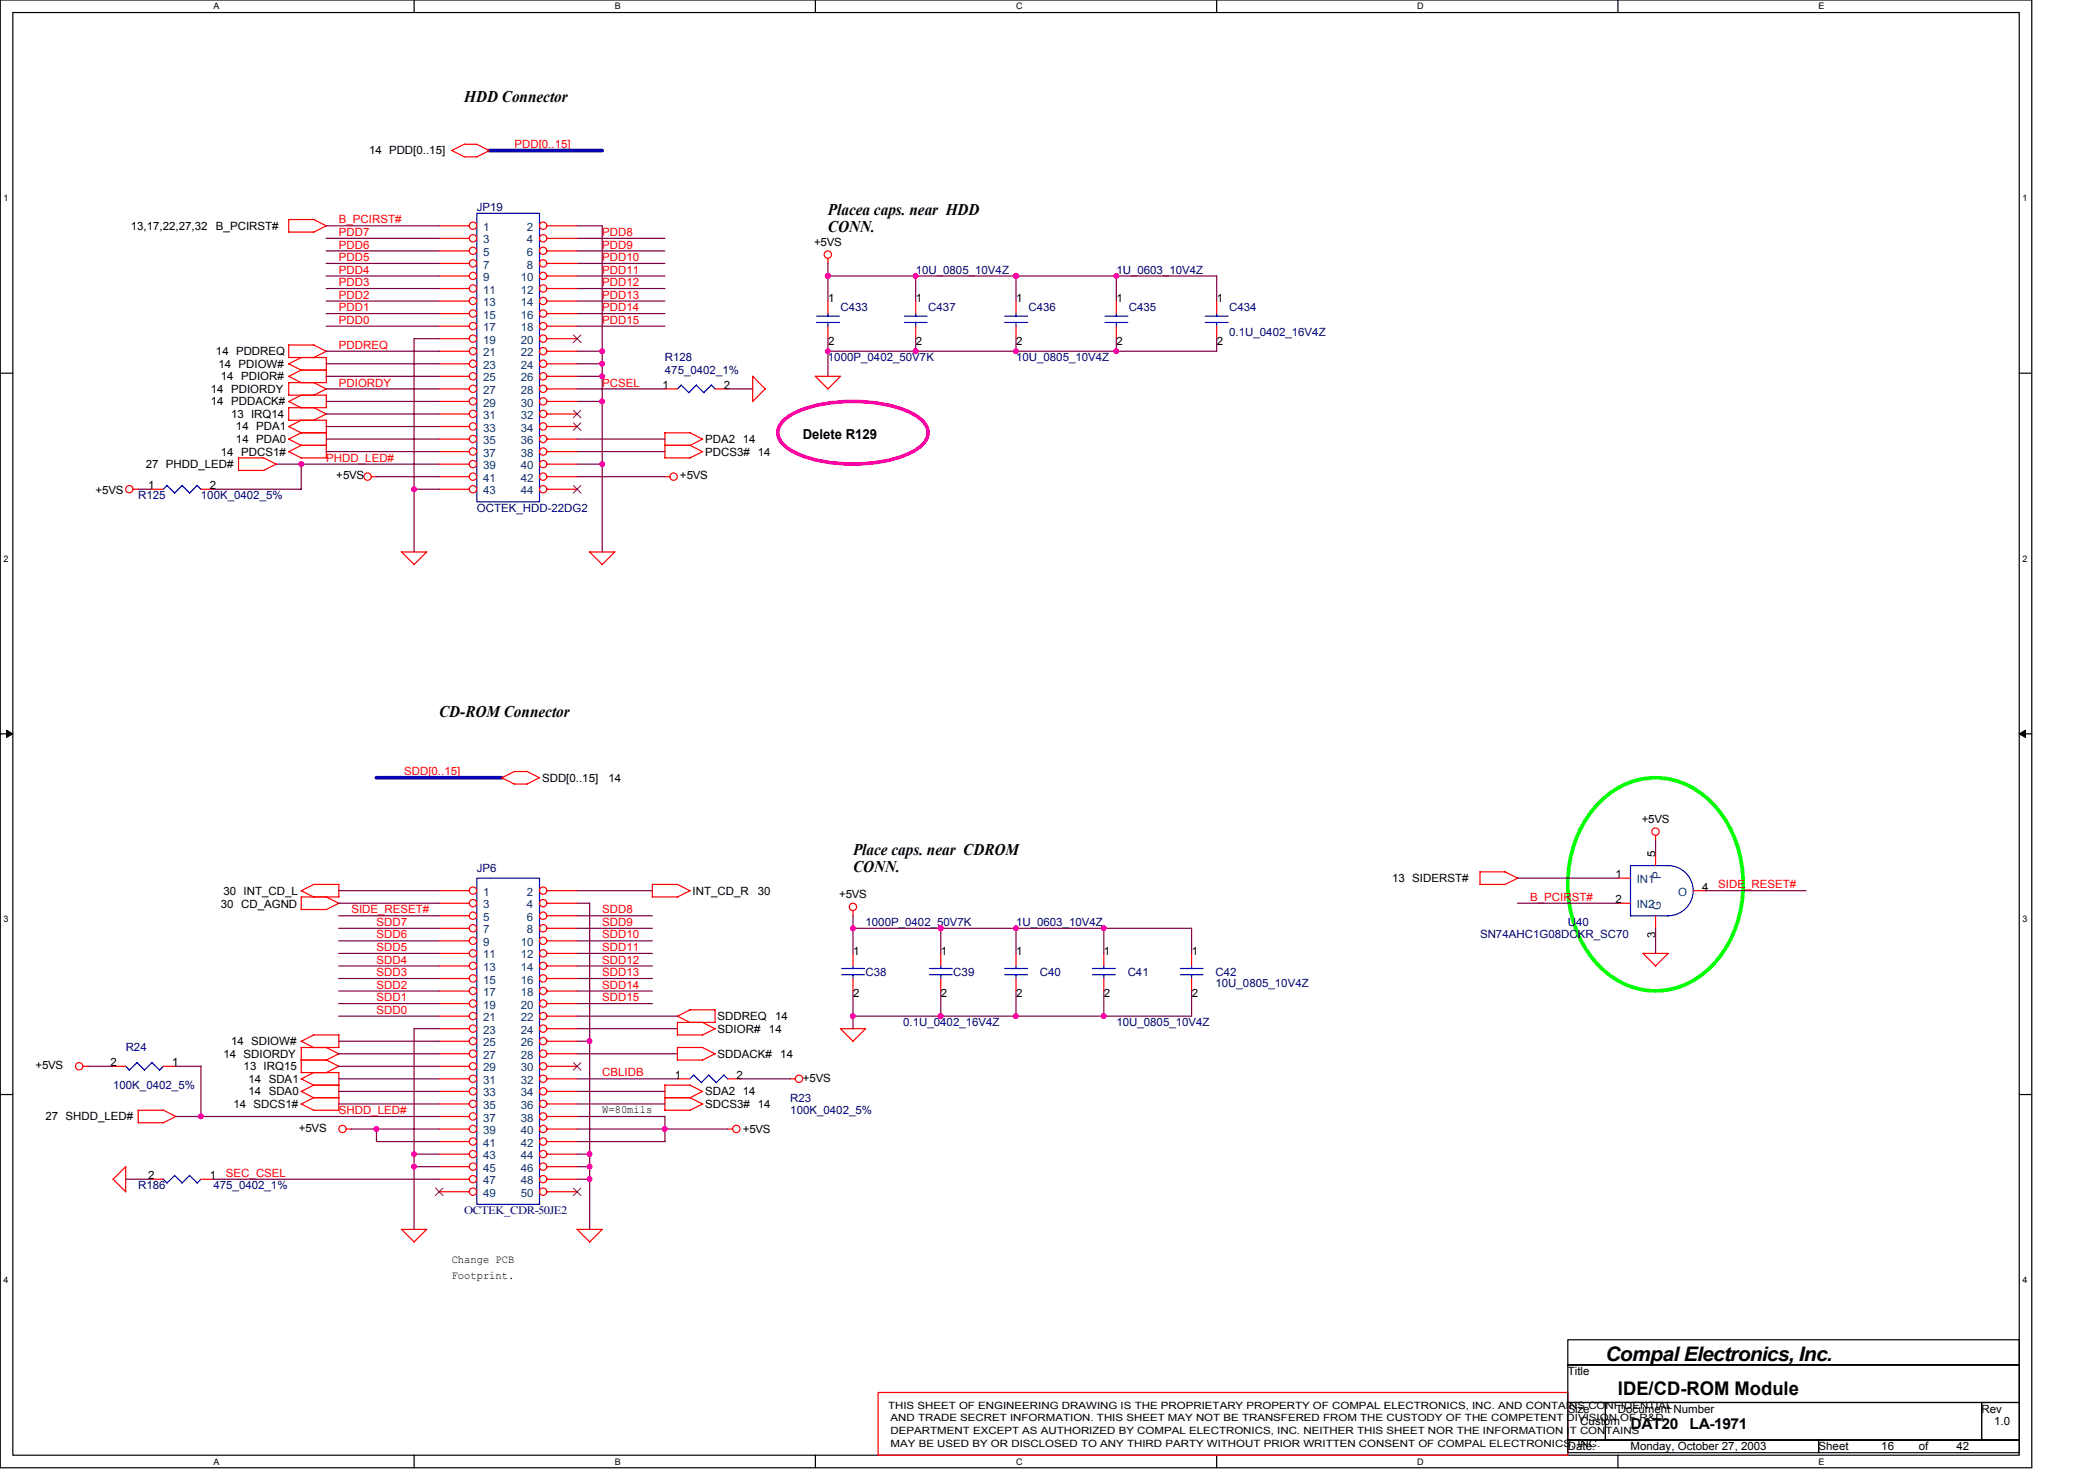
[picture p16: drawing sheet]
<svg xmlns="http://www.w3.org/2000/svg" width="297mm" height="210mm" viewBox="0 0 297 210" stroke-linecap="round" stroke-linejoin="round" font-family="sans-serif">
<defs><g id="words">
<text font-size="2.8" x="227.6" y="192.8">Compal Electronics, Inc.</text>
<text font-size="2.7" x="229.4" y="197.7">IDE/CD-ROM Module</text>
<g font-size="2.3">
<text x="65.8" y="14.5">HDD Connector</text>
<text x="117.4" y="30.5">Placea caps. near HDD</text>
<text x="117.4" y="32.9">CONN.</text>
<text x="62.3" y="101.6">CD-ROM Connector</text>
<text x="120.9" y="121.2">Place caps. near CDROM</text>
<text x="120.9" y="123.6">CONN.</text>
</g>
<g font-size="2.1">
<text x="231.2" y="202.5">DAT20</text>
<text x="239.6" y="202.5">LA-1971</text>
</g>
<text font-size="1.9" x="113.8" y="62.3">Delete R129</text>
<g font-size="1.6">
<text x="52.3" y="21.9">14 PDD[0..15]</text>
<text x="18.5" y="32.6">13,17,22,27,32</text>
<text x="30.6" y="32.6">B_PCIRST#</text>
<text x="115.4" y="34.9">+5VS</text>
<text x="117.4" y="42.9">1</text>
<text x="129.9" y="42.9">1</text>
<text x="144.1" y="42.9">1</text>
<text x="158.3" y="42.9">1</text>
<text x="172.5" y="42.9">1</text>
<text x="30.6" y="50.3">14 PDDREQ</text>
<text x="31" y="52.1">14 PDIOW#</text>
<text x="31.3" y="53.9">14 PDIOR#</text>
<text x="117.4" y="48.9">2</text>
<text x="129.9" y="48.9">2</text>
<text x="144.1" y="48.9">2</text>
<text x="158.3" y="48.9">2</text>
<text x="172.5" y="48.9">2</text>
<text x="29.9" y="55.7">14 PDIORDY</text>
<text x="29.9" y="57.4">14 PDDACK#</text>
<text x="32.8" y="59.2">13 IRQ14</text>
<text x="93.9" y="55.1">1</text>
<text x="102.6" y="55.1">2</text>
<text x="31.3" y="64.6">14 PDCS1#</text>
<text x="33.5" y="61">14 PDA1</text>
<text x="33.5" y="62.8">14 PDA0</text>
<text x="100" y="62.8">PDA2 14</text>
<text x="100" y="64.6">PDCS3#</text>
<text x="107.4" y="64.6">14</text>
<text x="13.5" y="70.1">+5VS</text>
<text x="20.7" y="66.3">27 PHDD_LED#</text>
<text x="21" y="69.3">1</text>
<text x="29.7" y="69.3">2</text>
<text x="47.7" y="67.9">+5VS</text>
<text x="96.4" y="67.9">+5VS</text>
<text x="76.9" y="110.8">SDD[0..15]</text>
<text x="86.3" y="110.8">14</text>
<text x="232.8" y="116.6">+5VS</text>
<text x="197.4" y="125">13 SIDERST#</text>
<text x="229" y="124.4">1</text>
<text x="234.7" y="121.4" transform="rotate(-90 234.7 121.4)">5</text>
<text x="31.3" y="128.7">30 CD_AGND</text>
<text x="31.7" y="126.8">30 INT_CD_L</text>
<text x="98.2" y="126.8">INT_CD_R</text>
<text x="107.4" y="126.8">30</text>
<text x="119" y="127.3">+5VS</text>
<text x="229" y="128">2</text>
<text x="241.3" y="126.2">4</text>
<text x="121" y="135.3">1</text>
<text x="133.4" y="135.3">1</text>
<text x="144.1" y="135.3">1</text>
<text x="156.5" y="135.3">1</text>
<text x="169" y="135.3">1</text>
<text x="234.7" y="132.9" transform="rotate(-90 234.7 132.9)">3</text>
<text x="121" y="141.4">2</text>
<text x="133.4" y="141.4">2</text>
<text x="144.1" y="141.4">2</text>
<text x="156.5" y="141.4">2</text>
<text x="169" y="141.4">2</text>
<text x="31.7" y="149.9">14 SDIORDY</text>
<text x="32.8" y="148.1">14 SDIOW#</text>
<text x="101.7" y="149.9">SDDACK#</text>
<text x="101.7" y="146.3">SDIOR#</text>
<text x="101.7" y="144.6">SDDREQ</text>
<text x="109" y="146.3">14</text>
<text x="109.9" y="144.6">14</text>
<text x="110.6" y="149.9">14</text>
<text x="5" y="151.5">+5VS</text>
<text x="15.7" y="151.1">2</text>
<text x="24.4" y="151.1">1</text>
<text x="34.5" y="151.7">13 IRQ15</text>
<text x="35.2" y="155.2">14 SDA0</text>
<text x="35.2" y="153.5">14 SDA1</text>
<text x="95.7" y="152.9">1</text>
<text x="100" y="155.2">SDA2 14</text>
<text x="104.4" y="152.9">2</text>
<text x="113.8" y="153.3">+5VS</text>
<text x="6.4" y="158.8">27 SHDD_LED#</text>
<text x="33.1" y="157">14 SDCS1#</text>
<text x="42.4" y="160.4">+5VS</text>
<text x="85.4" y="157.7">W=80mils</text>
<text x="100" y="157">SDCS3#</text>
<text x="105.3" y="160.6">+5VS</text>
<text x="107.4" y="157">14</text>
<text x="21" y="167.1">2</text>
<text x="29.7" y="167.1">1</text>
<text x="64" y="179.1">Change PCB</text>
<text x="64" y="181.3">Footprint.</text>
<text x="222.3" y="194.9">Title</text>
<text x="222.3" y="200.2">Size</text>
<text x="224.1" y="202">Custom</text>
<text x="229.4" y="200.2">Document Number</text>
<text x="281" y="200.2">Rev</text>
<text x="282.7" y="202">1.0</text>
<text x="222.3" y="205.5">Date:</text>
<text x="231.2" y="205.5">Monday, October 27, 2003</text>
<text x="257.8" y="205.5">Sheet</text>
<text x="266.7" y="205.5">16</text>
<text x="272.1" y="205.5">of</text>
<text x="277.4" y="205.5">42</text>
</g>
<g font-size="1.6" fill="#f00">
<text x="72.9" y="21">PDD[0..15]</text>
<text x="48" y="33.4">PDD7</text>
<text x="48" y="35.2">PDD6</text>
<text x="48" y="31.7">B_PCIRST#</text>
<text x="85.4" y="33.4">PDD8</text>
<text x="85.4" y="35.2">PDD9</text>
<text x="48" y="37">PDD5</text>
<text x="48" y="38.8">PDD4</text>
<text x="48" y="40.6">PDD3</text>
<text x="85.4" y="38.8">PDD11</text>
<text x="85.4" y="40.6">PDD12</text>
<text x="85.4" y="37">PDD10</text>
<text x="48" y="42.3">PDD2</text>
<text x="48" y="44.1">PDD1</text>
<text x="48" y="45.9">PDD0</text>
<text x="85.4" y="42.3">PDD13</text>
<text x="85.4" y="44.1">PDD14</text>
<text x="85.4" y="45.9">PDD15</text>
<text x="48" y="49.4">PDDREQ</text>
<text x="48" y="54.8">PDIORDY</text>
<text x="85.4" y="54.8">PCSEL</text>
<text x="46.3" y="65.4">PHDD_LED#</text>
<text x="57.3" y="109.9">SDD[0..15]</text>
<text x="243.6" y="125.9">SIDE_RESET#</text>
<text x="49.8" y="129.5">SIDE_RESET#</text>
<text x="53.4" y="131.2">SDD7</text>
<text x="85.4" y="131.2">SDD9</text>
<text x="85.4" y="129.5">SDD8</text>
<text x="217" y="127.7">B_PCIRST#</text>
<text x="53.4" y="133">SDD6</text>
<text x="53.4" y="134.8">SDD5</text>
<text x="53.4" y="136.6">SDD4</text>
<text x="85.4" y="136.6">SDD12</text>
<text x="85.4" y="134.8">SDD11</text>
<text x="85.4" y="133">SDD10</text>
<text x="53.4" y="138.3">SDD3</text>
<text x="53.4" y="143.7">SDD0</text>
<text x="53.4" y="140.1">SDD2</text>
<text x="53.4" y="141.9">SDD1</text>
<text x="85.4" y="138.3">SDD13</text>
<text x="85.4" y="140.1">SDD14</text>
<text x="85.4" y="141.9">SDD15</text>
<text x="85.4" y="152.6">CBLIDB</text>
<text x="48" y="157.9">SHDD_LED#</text>
<text x="32" y="166.8">SEC_CSEL</text>
</g>
<g font-size="1.6" fill="#000080">
<text x="67.6" y="29.9">JP19</text>
<text x="129.8" y="38.8">10U_0805_10V4Z</text>
<text x="158.3" y="38.8">1U_0603_10V4Z</text>
<text x="119.2" y="44.1">C433</text>
<text x="131.6" y="44.1">C437</text>
<text x="145.8" y="44.1">C436</text>
<text x="160.1" y="44.1">C435</text>
<text x="174.3" y="44.1">C434</text>
<text x="174.3" y="47.7">0.1U_0402_16V4Z</text>
<text x="94.3" y="51.2">R128</text>
<text x="94.3" y="53">475_0402_1%</text>
<text x="117.4" y="51.2">1000P_0402_50V7K</text>
<text x="144.1" y="51.2">10U_0805_10V4Z</text>
<text x="19.6" y="70.8">R125</text>
<text x="28.5" y="70.8">100K_0402_5%</text>
<text x="67.6" y="72.6">OCTEK_HDD-22DG2</text>
<text x="67.6" y="123.6">JP6</text>
<text x="122.7" y="131.2">1000P_0402_50V7K</text>
<text x="144.1" y="131.2">1U_0603_10V4Z</text>
<text x="222.3" y="131.2">U40</text>
<text x="209.8" y="133">SN74AHC1G08DCKR_SC70</text>
<text x="122.7" y="138.3">C38</text>
<text x="135.2" y="138.3">C39</text>
<text x="147.4" y="138.3">C40</text>
<text x="159.9" y="138.3">C41</text>
<text x="172.3" y="138.3">C42</text>
<text x="172.3" y="140">10U_0805_10V4Z</text>
<text x="17.8" y="149">R24</text>
<text x="128.1" y="145.5">0.1U_0402_16V4Z</text>
<text x="158.3" y="145.5">10U_0805_10V4Z</text>
<text x="16" y="154.3">100K_0402_5%</text>
<text x="112.1" y="156.1">R23</text>
<text x="112.1" y="157.9">100K_0402_5%</text>
<text x="19.6" y="168.6">R186</text>
<text x="30.3" y="168.6">475_0402_1%</text>
<text x="65.8" y="172.1">OCTEK_CDR-50JE2</text>
</g>
<g font-size="1.6" fill="#004080">
<text x="68.5" y="32.7">1</text>
<text x="68.5" y="34.5">3</text>
<text x="74.7" y="32.7">2</text>
<text x="74.7" y="34.5">4</text>
<text x="68.5" y="36.3">5</text>
<text x="68.5" y="38.1">7</text>
<text x="68.5" y="39.8">9</text>
<text x="68.5" y="41.6">11</text>
<text x="73.8" y="41.6">12</text>
<text x="73.8" y="39.8">10</text>
<text x="74.7" y="36.3">6</text>
<text x="74.7" y="38.1">8</text>
<text x="68.5" y="43.4">13</text>
<text x="68.5" y="45.2">15</text>
<text x="68.5" y="46.9">17</text>
<text x="73.8" y="43.4">14</text>
<text x="73.8" y="45.2">16</text>
<text x="73.8" y="46.9">18</text>
<text x="68.5" y="48.7">19</text>
<text x="68.5" y="50.5">21</text>
<text x="68.5" y="52.3">23</text>
<text x="73.8" y="48.7">20</text>
<text x="73.8" y="50.5">22</text>
<text x="73.8" y="52.3">24</text>
<text x="68.5" y="54.1">25</text>
<text x="68.5" y="55.8">27</text>
<text x="68.5" y="57.6">29</text>
<text x="68.5" y="59.4">31</text>
<text x="73.8" y="54.1">26</text>
<text x="73.8" y="55.8">28</text>
<text x="73.8" y="57.6">30</text>
<text x="73.8" y="59.4">32</text>
<text x="68.5" y="61.2">33</text>
<text x="68.5" y="63">35</text>
<text x="68.5" y="64.7">37</text>
<text x="73.8" y="61.2">34</text>
<text x="73.8" y="63">36</text>
<text x="73.8" y="64.7">38</text>
<text x="68.5" y="66.5">39</text>
<text x="68.5" y="68.3">41</text>
<text x="68.5" y="70.1">43</text>
<text x="73.8" y="66.5">40</text>
<text x="73.8" y="68.3">42</text>
<text x="73.8" y="70.1">44</text>
<text x="232.1" y="125.2">IN1</text>
<text x="235.5" y="124.7" transform="rotate(-90 235.5 124.7)">P</text>
<text x="68.5" y="127">1</text>
<text x="68.5" y="128.7">3</text>
<text x="68.5" y="130.5">5</text>
<text x="74.7" y="127">2</text>
<text x="74.7" y="128.7">4</text>
<text x="74.7" y="130.5">6</text>
<text x="232.1" y="128.7">IN2</text>
<text x="235.5" y="128.9" transform="rotate(-90 235.5 128.9)">G</text>
<text x="237.9" y="127">O</text>
<text x="68.5" y="132.3">7</text>
<text x="68.5" y="134.1">9</text>
<text x="68.5" y="135.8">11</text>
<text x="68.5" y="137.6">13</text>
<text x="73.8" y="135.8">12</text>
<text x="73.8" y="137.6">14</text>
<text x="73.8" y="134.1">10</text>
<text x="74.7" y="132.3">8</text>
<text x="68.5" y="139.4">15</text>
<text x="68.5" y="141.2">17</text>
<text x="68.5" y="143">19</text>
<text x="73.8" y="139.4">16</text>
<text x="73.8" y="141.2">18</text>
<text x="73.8" y="143">20</text>
<text x="68.5" y="144.7">21</text>
<text x="68.5" y="146.5">23</text>
<text x="68.5" y="148.3">25</text>
<text x="73.8" y="144.7">22</text>
<text x="73.8" y="146.5">24</text>
<text x="73.8" y="148.3">26</text>
<text x="68.5" y="150.1">27</text>
<text x="68.5" y="151.9">29</text>
<text x="68.5" y="153.6">31</text>
<text x="68.5" y="155.4">33</text>
<text x="73.8" y="150.1">28</text>
<text x="73.8" y="151.9">30</text>
<text x="73.8" y="153.6">32</text>
<text x="73.8" y="155.4">34</text>
<text x="68.5" y="157.2">35</text>
<text x="68.5" y="159">37</text>
<text x="68.5" y="160.7">39</text>
<text x="73.8" y="157.2">36</text>
<text x="73.8" y="159">38</text>
<text x="73.8" y="160.7">40</text>
<text x="68.5" y="162.5">41</text>
<text x="68.5" y="164.3">43</text>
<text x="68.5" y="166.1">45</text>
<text x="68.5" y="167.9">47</text>
<text x="73.8" y="162.5">42</text>
<text x="73.8" y="164.3">44</text>
<text x="73.8" y="166.1">46</text>
<text x="73.8" y="167.9">48</text>
<text x="68.5" y="169.6">49</text>
<text x="73.8" y="169.6">50</text>
</g>
<g font-size="1.4">
<text x="125.9" y="199.7">THIS SHEET OF ENGINEERING DRAWING IS THE PROPRIETARY PROPERTY OF COMPAL ELECTRONICS, INC. AND CONTAINS CONFIDENTIAL</text>
<text x="126.3" y="203.2">DEPARTMENT EXCEPT AS AUTHORIZED BY COMPAL ELECTRONICS, INC. NEITHER THIS SHEET NOR THE INFORMATION IT CONTAINS</text>
<text x="126.3" y="201.5">AND TRADE SECRET INFORMATION. THIS SHEET MAY NOT BE TRANSFERED FROM THE CUSTODY OF THE COMPETENT DIVISION OF R&amp;D</text>
<text x="126.3" y="205">MAY BE USED BY OR DISCLOSED TO ANY THIRD PARTY WITHOUT PRIOR WRITTEN CONSENT OF COMPAL ELECTRONICS, INC.</text>
</g>
<g font-size="1.3">
<text x="30.3" y="1.3">A</text>
<text x="87.2" y="1.3">B</text>
<text x="144.1" y="1.3">C</text>
<text x="201" y="1.3">D</text>
<text x="257.8" y="1.3">E</text>
<text x=".5" y="28.5">1</text>
<text x="286.7" y="28.5">1</text>
<text x=".5" y="79.6">2</text>
<text x="286.7" y="79.6">2</text>
<text x=".5" y="130.7">3</text>
<text x="286.7" y="130.7">3</text>
<text x=".5" y="181.8">4</text>
<text x="286.7" y="181.8">4</text>
<text x="30.3" y="207.6">A</text>
<text x="87.2" y="207.6">B</text>
<text x="144.1" y="207.6">C</text>
<text x="201" y="207.6">D</text>
<text x="257.8" y="207.6">E</text>
</g>
</g></defs>
<path d="M0 0h288.1v208h-288.1zM1.8 1.8h284.5v204.4h-284.5z" fill="none" stroke="#000" stroke-width=".17"/>
<g fill="#fff">
<path d="M30.2 .2h.9v1.4h-.9z"/>
<path d="M30.2 206.4h.9v1.5h-.9z"/>
</g>
<path d="M58.7 0v1.8M58.7 206.2v1.8" fill="none" stroke="#000" stroke-width=".17"/>
<g fill="#fff">
<path d="M87.2 .2h.8v1.4h-.8z"/>
<path d="M87.2 206.4h.8v1.5h-.8z"/>
</g>
<path d="M115.6 0v1.8M115.6 206.2v1.8" fill="none" stroke="#000" stroke-width=".17"/>
<g fill="#fff">
<path d="M144.1 .2h.9v1.4h-.9z"/>
<path d="M144.1 206.4h.9v1.5h-.9z"/>
</g>
<path d="M172.5 0v1.8M172.5 206.2v1.8" fill="none" stroke="#000" stroke-width=".17"/>
<g fill="#fff">
<path d="M201 .2h.9v1.4h-.9z"/>
<path d="M201 206.4h.9v1.5h-.9z"/>
</g>
<path d="M229.4 0v1.8M229.4 206.2v1.8" fill="none" stroke="#000" stroke-width=".17"/>
<g fill="#fff">
<path d="M257.8 .2h.9v1.4h-.9z"/>
<path d="M257.8 206.4h.9v1.5h-.9z"/>
<path d="M.5 27.3h.7v1.4h-.7z"/>
<path d="M286.7 27.3h.7v1.4h-.7z"/>
<path d="M.5 78.4h.7v1.5h-.7z"/>
<path d="M286.7 78.4h.7v1.5h-.7z"/>
</g>
<path d="M0 52.9h1.8M286.3 52.9h1.8" fill="none" stroke="#000" stroke-width=".17"/>
<g fill="#fff">
<path d="M.5 129.6h.7v1.4h-.7z"/>
<path d="M286.7 129.6h.7v1.4h-.7z"/>
</g>
<path d="M0 104h1.8M286.3 104h1.8" fill="none" stroke="#000" stroke-width=".17"/>
<path d="M.9 103.5l.9 .5-.9 .5zM286.3 104l.9-.5v1z" fill="#000" stroke="#000" stroke-width=".14"/>
<g fill="#fff">
<path d="M.5 180.7h.7v1.4h-.7z"/>
<path d="M286.7 180.7h.7v1.4h-.7z"/>
</g>
<path d="M0 155.1h1.8M286.3 155.1h1.8M222.3 189.9h64v3.5h-64zM222.3 193.4h64v5.4h-64zM222.3 198.8h5.3v5.3h-5.3zM227.6 198.8h53.4v5.3h-53.4zM281 198.8h5.3v5.3h-5.3zM222.3 204.1h35.5v1.8h-35.5zM257.8 204.1h28.5v1.8h-28.5z" fill="none" stroke="#000" stroke-width=".17"/>
<g fill="none" stroke="#f00" stroke-width=".17">
<path d="M40.9 32.9h3.6M40.9 31.1v1.8M40.9 31.1h3.6M44.5 31.1l1.8 .9M46.3 32l-1.8 .9M62.3 32h4.2M62.3 33.8h4.2M62.3 35.6h4.2M62.3 37.3h4.2M62.3 39.1h4.2M64 21.3l1.8 .9M65.8 22.2h1.8"/>
<path d="M65.8 20.4h1.8M65.8 20.4l-1.8 .9M67.6 20.4l1.8 1M69.4 21.3l-1.8 .9M77.6 32h4.2M77.6 33.8h4.2M77.6 35.6h4.2M77.6 37.3h4.2M77.6 39.1h4.2M117.4 36.6v.8M40.9 57.8h5.4M40.9 50.7h5.4"/>
<path d="M40.9 56h5.4M40.9 59.6h5.4v5.3M40.9 54.2v1.8M40.9 57.8v1.8M40.9 53.3l1.8 1M40.9 54.2h5.4M40.9 51.6l1.8 .9M40.9 56.9l1.8 .9M42.7 52.5h3.6M42.7 59.6l-1.8 .9M42.7 52.5l-1.8 .9M42.7 50.7l-1.8 .9"/>
<path d="M42.7 56l-1.8 .9M44.5 57.8l1.8 .9M44.5 48.9l1.8 .9M44.5 54.2l1.8 .9M44.5 48.9h-3.6v1.8M46.3 50.7v3.5M46.3 56v1.8M46.3 49.8l-1.8 .9M46.3 55.1l-1.8 .9M46.3 58.7l-1.8 .9M62.3 53.3h4.2M62.3 40.9h4.2"/>
<path d="M62.3 42.7h4.2M62.3 44.4h4.2M62.3 46.2h4.2M62.3 48h4.2M62.3 49.8h4.2M62.3 51.6h4.2M62.3 55.1h4.2M62.3 56.9h4.2M62.3 58.7h4.2M77.6 53.3h4.2M77.6 40.9h4.2M77.6 42.7h4.2"/>
<path d="M77.6 44.4h4.2M77.6 46.2h4.2M77.6 48h4.2M77.6 49.8h4.2M77.6 51.6h4.2M77.6 55.1h4.2M77.6 56.9h4.2M77.6 58.7h4.2M94.3 55.1h1.8M101.4 55.1h1.8M106.7 53.3v3.6M106.7 53.3l1.8 1.8"/>
<path d="M108.5 55.1l-1.8 1.8M115.6 53.3l1.8 1.8M115.6 53.3h3.6l-1.8 1.8M117.4 42.7v1.7M117.4 46.2v1.8M129.8 42.7v1.7M129.8 46.2v1.8M144.1 42.7v1.7M144.1 46.2v1.8M158.3 42.7v1.7M158.3 46.2v1.8M172.5 42.7v1.7"/>
<path d="M172.5 46.2v1.8M18.9 69.3h.7M21.4 69.3h1.8M28.5 69.3h1.8M33.8 66.7h3.6M37.4 64.9l1.8 .9M37.4 64.9h-3.6v1.8M39.2 65.8l-1.8 .9M40.9 64l1.8 .9M40.9 60.5l1.8 .9M40.9 62.2l1.8 .9M42.7 63.1h3.6"/>
<path d="M42.7 61.3h3.6M42.7 64.9h3.6M42.7 63.1l-1.8 .9M42.7 61.3l-1.8 1M52.7 67.6h.7M56.9 78.2l1.8 1.8M56.9 78.2h3.6l-1.8 1.8M62.3 69.3h4.2M62.3 67.6h4.2M62.3 60.5h4.2M62.3 62.2h4.2M62.3 64h4.2"/>
<path d="M62.3 65.8h4.2M77.6 69.3h4.2M77.6 67.6h4.2M77.6 60.5h4.2M77.6 62.2h4.2M77.6 64h4.2M77.6 65.8h4.2M83.6 78.2l1.8 1.8M83.6 78.2h3.6M87.2 78.2l-1.8 1.8M94.3 67.6h.7M94.3 63.1h3.6"/>
<path d="M94.3 64.9h3.5M94.3 61.3v3.6M94.3 61.3h3.6M97.8 61.3l1.8 1M97.8 63.1l1.8 .9M99.6 62.2l-1.8 .9M99.6 64l-1.8 .9M71.2 110.2l1.8 .9M72.9 109.3h1.8M72.9 109.3l-1.8 1M74.7 109.3l1.8 .9M76.5 110.2l-1.8 .9h-1.8"/>
<path d="M234.7 118.4v.7M42.7 126.3l1.8-1h3.5v1.8M42.7 126.2l1.8 .9M46.3 127.1l1.8 .9M48 128l-1.8 .9h-3.5M48.1 127.1h-5.4v1.8M62.3 135.1h4.2M62.3 126.2h4.2M62.3 128h4.2M62.3 129.8h4.2M62.3 131.6h4.2M62.3 133.3h4.2"/>
<path d="M62.3 136.9h4.2M62.3 138.7h4.2M77.6 135.1h4.2M77.6 126.2h4.2M77.6 128h4.2M77.6 129.8h4.2M77.6 131.6h4.2M77.6 133.3h4.2M77.6 136.9h4.2M77.6 138.7h4.2M97.8 126.2l-1.8 .9M97.9 126.3l-1.8-1h-3.6v1.8h3.6"/>
<path d="M120.9 129.1v.7M120.9 135.1v1.8M120.9 138.7v1.8M133.4 135.1v1.8M133.4 138.7v1.8M144.1 135.1v1.8M144.1 138.7v1.8M156.5 135.1v1.8M156.5 138.7v1.8M168.9 135.1v1.8M168.9 138.7v1.8M209.8 125.3h3.6"/>
<path d="M213.4 123.6l1.8 .9M213.4 123.6h-3.6v1.7M215.2 124.5l-1.8 .9M229.4 128h1.8M229.4 124.5h1.8M234.7 120.9v1.8M234.7 129.8v1.8M236.5 135.1l-1.8 1.8M236.5 135.1h-3.5l1.7 1.8M240.1 126.2h1.7M11.8 151.1h.7M16 151.1h1.8"/>
<path d="M19.6 157.4h3.6l1.7 .8M19.6 159.1h3.6M19.6 157.4v1.8M23.2 151.1h1.7M25 158.2l-1.8 .9M42.7 147.6l1.8-.9h3.5v1.8M42.7 154.7l1.8 .9M42.7 152.9l1.8 .9M42.7 156.5l1.8 .9M42.7 147.6l1.8 .9M44.5 152l-1.8 .9M44.5 157.4h3.6"/>
<path d="M46.2 150.2l1.8 .9M46.3 148.5l1.8 .9M48 152v5.4M48 149.4l-1.7 .8h-3.6M48.1 148.5l-5.4-.1v3.6h5.3M48.1 155.6h-3.6l-1.8 .9M48.1 153.8h-3.6l-1.8 .9M48.1 151.1l-1.8 .9M62.3 145.8h4.2M62.3 151.1h4.2M62.3 152.9h4.2M62.3 140.5h4.2"/>
<path d="M62.3 142.2h4.2M62.3 144h4.2M62.3 147.6h4.2M62.3 149.4h4.2M62.3 154.7h4.2M62.3 156.5h4.2M62.3 158.2h4.2M77.6 145.8h4.2M77.6 151.1h4.2M77.6 152.9h4.2M77.6 140.5h4.2M77.6 142.2h4.2"/>
<path d="M77.6 144h4.2M77.6 147.6h4.2M77.6 149.4h4.2M77.6 154.7h4.2M77.6 156.5h4.2M77.6 158.2h4.2M94.3 155.6h3.6M94.3 157.4h3.5M94.3 153.8v3.6M94.3 153.8h3.6M96 150.2h3.6M96 146.7h3.6"/>
<path d="M96.1 152.9h1.7M96.1 144.9v1.8M96.1 144.9h5.3M96.1 144l1.8 .9M97.8 143.1h3.6M97.8 153.8l1.8 .9M97.8 155.6l1.8 .9M97.8 143.1l-1.8 .9M99.6 154.7l-1.8 .9M99.6 156.5l-1.8 .9M99.6 148.5l1.8 .9M99.6 144.9l1.8 .9"/>
<path d="M99.6 148.5l-3.5-.1v1.8M101.4 149.4l-1.8 .9M101.4 145.8l-1.8 .9M101.4 143.1v1.8M103.2 152.9h1.7M112 152.9h.8M119.1 145.8l1.8 1.8M119.2 145.8h3.5M122.7 145.8l-1.8 1.8M16 167.1l1.8 1.8M17.8 165.4v3.5M17.8 165.3l-1.8 1.8"/>
<path d="M21.4 167.1h1.8M28.5 167.1h1.8M49.1 160h.7M56.9 174.2l1.8 1.8 1.8-1.8h-3.6M62.3 160h4.2M62.3 161.8h4.2M62.3 163.6h4.2M62.3 165.4h4.2M62.3 167.1h4.2M62.3 168.9h4.2M77.6 160h4.2M77.6 161.8h4.2"/>
<path d="M77.6 163.6h4.2M77.6 165.4h4.2M77.6 167.1h4.2M77.6 168.9h4.2M81.8 174.2l1.8 1.8M81.8 174.2h3.6l-1.8 1.8M103.1 160h.8M124.5 197.4h97.8v8.8h-97.8z"/>
<circle cx="67.1" cy="32" r=".52"/>
<circle cx="67.1" cy="39.1" r=".52"/>
<circle cx="67.1" cy="37.3" r=".52"/>
<circle cx="67.1" cy="35.5" r=".52"/>
<circle cx="67.1" cy="33.8" r=".52"/>
<circle cx="77" cy="32" r=".52"/>
<circle cx="77" cy="37.3" r=".52"/>
<circle cx="77" cy="39.1" r=".52"/>
<circle cx="77" cy="35.5" r=".52"/>
<circle cx="77" cy="33.8" r=".52"/>
<circle cx="117.4" cy="36.1" r=".52"/>
<circle cx="67.1" cy="46.2" r=".52"/>
<circle cx="67.1" cy="42.7" r=".52"/>
<circle cx="67.1" cy="44.4" r=".52"/>
<circle cx="67.1" cy="40.9" r=".52"/>
<circle cx="67.1" cy="49.8" r=".52"/>
<circle cx="67.1" cy="51.6" r=".52"/>
<circle cx="67.1" cy="53.3" r=".52"/>
<circle cx="67.1" cy="48" r=".52"/>
<circle cx="67.1" cy="56.9" r=".52"/>
<circle cx="67.1" cy="58.7" r=".52"/>
<circle cx="67.1" cy="55.1" r=".52"/>
<circle cx="77" cy="46.2" r=".52"/>
<circle cx="77" cy="51.6" r=".52"/>
<circle cx="77" cy="40.9" r=".52"/>
<circle cx="77" cy="44.4" r=".52"/>
<circle cx="77" cy="53.3" r=".52"/>
<circle cx="77" cy="42.7" r=".52"/>
<circle cx="77" cy="48" r=".52"/>
<circle cx="77" cy="49.8" r=".52"/>
<circle cx="77" cy="56.9" r=".52"/>
<circle cx="77" cy="58.7" r=".52"/>
<circle cx="77" cy="55.1" r=".52"/>
<circle cx="18.3" cy="69.3" r=".52"/>
<circle cx="52.1" cy="67.6" r=".52"/>
<circle cx="67.1" cy="67.6" r=".52"/>
<circle cx="67.1" cy="65.8" r=".52"/>
<circle cx="67.1" cy="62.2" r=".52"/>
<circle cx="67.1" cy="60.4" r=".52"/>
<circle cx="67.1" cy="69.3" r=".52"/>
<circle cx="67.1" cy="64" r=".52"/>
<circle cx="77" cy="67.6" r=".52"/>
<circle cx="77" cy="62.2" r=".52"/>
<circle cx="77" cy="64" r=".52"/>
<circle cx="77" cy="60.4" r=".52"/>
<circle cx="77" cy="65.8" r=".52"/>
<circle cx="77" cy="69.3" r=".52"/>
<circle cx="95.5" cy="67.6" r=".52"/>
<circle cx="234.7" cy="117.9" r=".52"/>
<circle cx="67.1" cy="136.9" r=".52"/>
<circle cx="67.1" cy="135.1" r=".52"/>
<circle cx="67.1" cy="126.2" r=".52"/>
<circle cx="67.1" cy="133.3" r=".52"/>
<circle cx="67.1" cy="138.7" r=".52"/>
<circle cx="67.1" cy="131.6" r=".52"/>
<circle cx="67.1" cy="128" r=".52"/>
<circle cx="67.1" cy="129.8" r=".52"/>
<circle cx="77" cy="138.7" r=".52"/>
<circle cx="77" cy="126.2" r=".52"/>
<circle cx="77" cy="133.3" r=".52"/>
<circle cx="77" cy="131.6" r=".52"/>
<circle cx="77" cy="136.9" r=".52"/>
<circle cx="77" cy="128" r=".52"/>
<circle cx="77" cy="135.1" r=".52"/>
<circle cx="77" cy="129.8" r=".52"/>
<circle cx="120.9" cy="128.5" r=".52"/>
<circle cx="11.2" cy="151.1" r=".52"/>
<circle cx="67.1" cy="142.2" r=".52"/>
<circle cx="67.1" cy="149.3" r=".52"/>
<circle cx="67.1" cy="152.9" r=".52"/>
<circle cx="67.1" cy="156.5" r=".52"/>
<circle cx="67.1" cy="158.2" r=".52"/>
<circle cx="67.1" cy="145.8" r=".52"/>
<circle cx="67.1" cy="147.6" r=".52"/>
<circle cx="67.1" cy="140.5" r=".52"/>
<circle cx="67.1" cy="144" r=".52"/>
<circle cx="67.1" cy="151.1" r=".52"/>
<circle cx="67.1" cy="154.7" r=".52"/>
<circle cx="77" cy="142.2" r=".52"/>
<circle cx="77" cy="149.3" r=".52"/>
<circle cx="77" cy="158.2" r=".52"/>
<circle cx="77" cy="145.8" r=".52"/>
<circle cx="77" cy="151.1" r=".52"/>
<circle cx="77" cy="154.7" r=".52"/>
<circle cx="77" cy="147.6" r=".52"/>
<circle cx="77" cy="152.9" r=".52"/>
<circle cx="77" cy="156.5" r=".52"/>
<circle cx="77" cy="144" r=".52"/>
<circle cx="77" cy="140.5" r=".52"/>
<circle cx="113.3" cy="152.9" r=".52"/>
<circle cx="48.6" cy="160" r=".52"/>
<circle cx="67.1" cy="165.3" r=".52"/>
<circle cx="67.1" cy="163.6" r=".52"/>
<circle cx="67.1" cy="168.9" r=".52"/>
<circle cx="67.1" cy="167.1" r=".52"/>
<circle cx="67.1" cy="160" r=".52"/>
<circle cx="67.1" cy="161.8" r=".52"/>
<circle cx="77" cy="163.6" r=".52"/>
<circle cx="77" cy="160" r=".52"/>
<circle cx="77" cy="165.3" r=".52"/>
<circle cx="77" cy="167.1" r=".52"/>
<circle cx="77" cy="168.9" r=".52"/>
<circle cx="77" cy="161.8" r=".52"/>
<circle cx="104.4" cy="160" r=".52"/>
</g>
<path d="M226.4 114.1a10.9 10.9 0 0 1 16.7 0 17.4 17.4 0 0 1 0 22.4 10.9 10.9 0 0 1-16.7 0 17.4 17.4 0 0 1 0-22.4z" fill="none" stroke="#0f0" stroke-width=".53"/>
<path d="M111.1 59.6a11.1 11.1 0 0 1 5.7-2.4 23.1 23.1 0 0 1 11.7 1 5.3 5.3 0 0 1 3 2.5 2.23 2.23 0 0 1-.7 2.4 11.2 11.2 0 0 1-5.7 2.3 22.8 22.8 0 0 1-11.7-.9 5.3 5.3 0 0 1-3-2.6 2.23 2.23 0 0 1 .7-2.3z" fill="none" stroke="#f0f" stroke-width=".53"/>
<g fill="none" stroke="#00f" stroke-width=".17">
<path d="M67.6 30.2h8.9v40.9h-8.9zM96.6 54.6l1.1 1.1M96.6 54.6l-.5 .5M98.7 54.6l1.1 1.1M98.7 54.6l-1 1M100.9 54.6l.5 .5M100.9 54.6l-1.1 1M115.8 45.7h3.2M115.8 44.8h3.2M117.4 44.4v.4M117.4 45.7v.5M128.2 45.7h3.3"/>
<path d="M128.2 44.8h3.3M129.8 44.4v.4M129.8 45.7v.5M142.4 45.7h3.3M142.4 44.8h3.3M144.1 44.4v.4M144.1 45.7v.5M156.7 45.7h3.2M156.7 44.8h3.2M158.3 44.4v.4M158.3 45.7v.5M170.9 45.7h3.2"/>
<path d="M170.9 44.8h3.2M172.5 44.4v.4M172.5 45.7v.5M23.7 68.8l1.1 1.1M23.7 68.8l-.5 .5M25.8 68.8l1.1 1.1M25.8 68.8l-1 1.1M28.5 69.4l-.5-.6-1.1 1.1M67.6 124.5h8.9v46.2h-8.9zM119.3 138.2h3.3M119.3 137.3h3.3M120.9 136.9v.4"/>
<path d="M120.9 138.1v.6M131.8 138.2h3.2M131.8 137.3h3.2M133.4 136.9v.4M133.4 138.1v.6M142.4 138.2h3.3M142.4 137.3h3.3M144.1 136.9v.4M144.1 138.1v.6M154.9 138.2h3.2M154.9 137.3h3.2M156.5 136.9v.4"/>
<path d="M156.5 138.1v.6M167.3 138.2h3.3M167.3 137.3h3.3M168.9 136.9v.4M168.9 138.1v.6M236.5 122.7a3.6 3.6 0 0 1 3.6 3.5 3.6 3.6 0 0 1-3.6 3.6M236.5 122.7h-5.3v7.1h5.3M17.8 151.1l.5 .6M19.4 150.6l1.1 1.1M19.4 150.6l-1.1 1.1M21.5 150.6l1.1 1.1 .6-.6M21.5 150.6l-1 1.1"/>
<path d="M98.4 152.4l1.1 1.1M98.4 152.4l-.6 .5M100.5 152.4l1.1 1.1M100.5 152.4l-1.1 1M102.6 152.4l.6 .5M102.7 152.4l-1.1 1M23.1 167.1l.6 .6M24.7 166.6l1.1 1.1M24.8 166.6l-1.1 1.1M28 167.7l-1.1-1.1-1.1 1.1M28.5 167.1l-.6 .6"/>
</g>
<g fill="none" stroke="#804000" stroke-width=".14">
<path d="M81.3 47.5l1.1 1.1M81.3 58.1l1.1 1.1M81.3 59.9l1.1 1.1M82.4 47.5l-1.1 1.1M82.4 58.1l-1.1 1.1M82.4 59.9l-1.1 1.1M81.3 68.8l1.1 1.1M82.4 68.8l-1.1 1.1M81.3 150.6l1.1 1.1M82.4 150.6l-1.1 1.1M61.7 168.4l1.1 1.1M62.8 168.4l-1.1 1.1"/>
<path d="M81.3 168.4l1.1 1.1M82.4 168.4l-1.1 1.1"/>
</g>
<path d="M69.4 21.3h16M53.4 110.2h17.8" fill="none" stroke="#00f" stroke-width=".53"/>
<g fill="none" stroke="#800040" stroke-width=".17">
<path d="M46.2 33.8h16.1M46.2 39.1h16.1M46.2 37.3h16.1M46.2 35.6h16.1M46.2 32h16.1M81.8 33.8h12.5M81.8 39.1h12.5M81.8 37.3h12.5M81.8 35.6h12.5M81.8 32h3.6M85.4 32v46.2M117.4 39.1h55.1"/>
<path d="M117.4 37.3v5.4M129.8 39.1v3.6M144.1 39.1v3.6M158.3 39.1v3.6M172.5 39.1v3.6M46.2 40.9h16.1M46.2 42.7h16.1M46.2 44.4h16.1M46.2 46.2h16.1M46.2 56.9h16.1M46.2 49.8h16.1M46.2 51.6h16.1"/>
<path d="M46.2 53.3h16.1M46.2 58.7h16.1M46.2 55.1h16.1M62.3 48h-3.6v30.2M81.8 40.9h12.5M81.8 42.7h12.5M81.8 44.4h12.5M81.8 46.2h12.5M81.8 56.9h3.6M81.8 49.8h3.6M81.8 51.6h3.6M81.8 53.3h3.6"/>
<path d="M81.8 55.1h12.5M103.1 55.1h3.6M117.4 48v5.3M129.8 48v1.8M144.1 48v1.8M158.3 48v1.8M172.5 48v1.8h-55.1M19.6 69.3h1.8M39.1 65.8h23.2M42.7 65.8v3.5h-12.5M46.2 62.2h16.1M46.2 64h16.1"/>
<path d="M46.2 60.5h16.1M53.4 67.6h8.9M58.7 69.3h3.6M81.8 62.2h12.5M81.8 64h12.5M81.8 65.8h3.6M81.8 67.6h12.5M234.7 119.1v1.8M48 138.7h14.3M48 133.3h14.3M48 135.1h14.3M48 131.6h14.3"/>
<path d="M48 129.8h14.3M48 136.9h14.3M48 126.2h14.3M48 128h14.3M81.8 138.7h10.7M81.8 133.3h10.7M81.8 135.1h10.7M81.8 131.6h10.7M81.8 129.8h10.7M81.8 136.9h10.7M81.8 126.2h10.7M81.8 128h1.8"/>
<path d="M83.6 128v46.2M120.9 131.6h48M120.9 129.8v5.3M133.4 131.6v3.5M144.1 131.6v3.5M156.5 131.6v3.5M168.9 131.6v3.5M215.2 128h14.2M215.2 124.5h14.2M234.7 131.6v3.5M241.8 126.2h14.3M12.5 151.1h3.5"/>
<path d="M24.9 151.1h3.6M24.9 158.2h37.4M28.5 151.1v7.1M48 151.1h14.3M48 149.4h14.3M48 144h14.3M48 154.7h14.3M48 147.6h14.3M48 152.9h14.3M48 140.5h14.3M48 156.5h14.3M48 142.2h14.3"/>
<path d="M53.4 160v1.8M62.3 145.8h-3.6v28.4M81.8 149.4h14.3M81.8 144h14.3M81.8 154.7h12.5M81.8 147.6h1.8M81.8 152.9h14.3M81.8 158.2h12.5v3.6h-12.5M81.8 140.5h10.7M81.8 156.5h12.5M81.8 142.2h10.7M81.8 145.8h14.3"/>
<path d="M104.9 152.9h7.2M120.9 140.4v5.4M133.4 140.4v3.6M144.1 140.4v3.6M156.5 140.4v3.6M168.9 140.4v3.6h-48M17.8 167.1h3.6M30.2 167.1h32.1M49.8 160h12.5M53.4 161.8h8.9M58.7 163.6h3.6M58.7 165.4h3.6"/>
<path d="M81.8 167.1h1.8M81.8 163.6h1.8M81.8 160h21.4M81.8 165.4h1.8"/>
</g>
<g fill="#f0f" stroke="#f0f" stroke-width=".17">
<circle cx="28.5" cy="158.2" r=".35"/>
<circle cx="117.4" cy="39.1" r=".35"/>
<circle cx="144" cy="39.1" r=".35"/>
<circle cx="42.7" cy="65.8" r=".35"/>
<circle cx="156.5" cy="144" r=".35"/>
<circle cx="144" cy="144" r=".35"/>
<circle cx="144" cy="49.8" r=".35"/>
<circle cx="156.5" cy="131.6" r=".35"/>
<circle cx="144" cy="131.6" r=".35"/>
<circle cx="53.4" cy="160" r=".35"/>
<circle cx="133.4" cy="131.6" r=".35"/>
<circle cx="120.9" cy="131.6" r=".35"/>
<circle cx="58.7" cy="163.6" r=".35"/>
<circle cx="83.6" cy="167.1" r=".35"/>
<circle cx="158.3" cy="49.8" r=".35"/>
<circle cx="129.8" cy="39.1" r=".35"/>
<circle cx="85.4" cy="49.8" r=".35"/>
<circle cx="85.4" cy="53.3" r=".35"/>
<circle cx="83.6" cy="165.3" r=".35"/>
<circle cx="58.7" cy="69.3" r=".35"/>
<circle cx="83.6" cy="163.6" r=".35"/>
<circle cx="83.6" cy="147.6" r=".35"/>
<circle cx="94.3" cy="160" r=".35"/>
<circle cx="133.4" cy="144" r=".35"/>
<circle cx="120.9" cy="144" r=".35"/>
<circle cx="85.4" cy="51.5" r=".35"/>
<circle cx="129.8" cy="49.8" r=".35"/>
<circle cx="58.7" cy="165.3" r=".35"/>
<circle cx="158.3" cy="39.1" r=".35"/>
<circle cx="117.4" cy="49.8" r=".35"/>
<circle cx="85.4" cy="56.9" r=".35"/>
<circle cx="85.4" cy="65.8" r=".35"/>
</g>
<use href="#words"/>
</svg>
